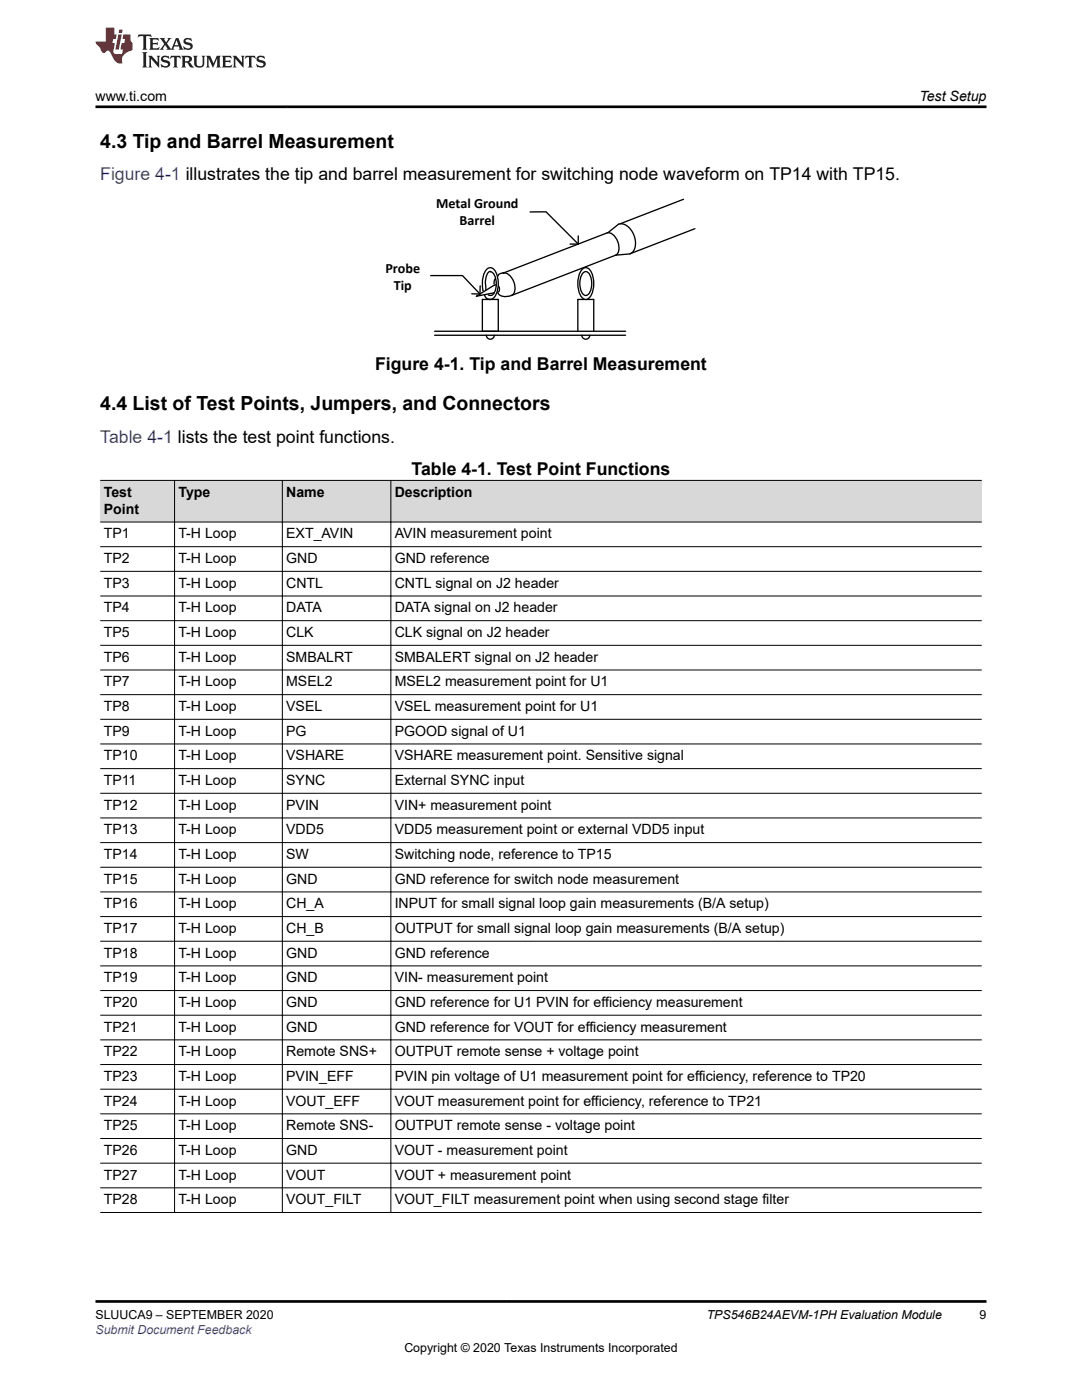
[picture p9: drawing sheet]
<svg xmlns="http://www.w3.org/2000/svg" width="216mm" height="279mm" viewBox="0 0 216 279" stroke-linecap="round" stroke-linejoin="round" font-family="sans-serif">
<defs><g id="words">
<g font-size="3.9">
<text x="20" y="29.5">4.3 Tip and Barrel Measurement</text>
<text x="20" y="81.9">4.4 List of Test Points, Jumpers, and Connectors</text>
</g>
<g font-size="3.5" fill="#00f">
<text x="20" y="36">Figure 4-1 illustrates the tip and barrel measurement for switching node waveform on TP14 with TP15.</text>
<text x="20" y="88.4">Table 4-1 lists the test point functions.</text>
</g>
<g font-size="3.5">
<text x="74.8" y="73.8">Figure 4-1. Tip and Barrel Measurement</text>
<text x="82.1" y="94.7">Table 4-1. Test Point Functions</text>
</g>
<g font-size="2.8">
<text x="19" y="20.2">www.ti.com</text>
<text x="183.5" y="20.2">Test Setup</text>
<text x="87" y="41.5">Metal Ground</text>
<text x="91.7" y="44.8">Barrel</text>
<text x="76.9" y="54.5">Probe</text>
<text x="78.6" y="57.9">Tip</text>
<text x="20.7" y="99.1">Test</text>
<text x="35.6" y="99.1">Type</text>
<text x="57.1" y="99.1">Name</text>
<text x="78.8" y="99.1">Description</text>
<text x="20.7" y="102.5">Point</text>
<text x="20.7" y="107.5">TP1</text>
<text x="35.6" y="107.5">T-H Loop</text>
<text x="57.1" y="107.5">EXT_AVIN</text>
<text x="78.8" y="107.5">AVIN measurement point</text>
<text x="20.7" y="112.4">TP2</text>
<text x="35.6" y="112.4">T-H Loop</text>
<text x="57.1" y="112.4">GND</text>
<text x="78.8" y="112.4">GND reference</text>
<text x="20.7" y="117.3">TP3</text>
<text x="35.6" y="117.3">T-H Loop</text>
<text x="57.1" y="117.3">CNTL</text>
<text x="78.8" y="117.3">CNTL signal on J2 header</text>
<text x="20.7" y="122.2">TP4</text>
<text x="35.6" y="122.2">T-H Loop</text>
<text x="57.1" y="122.2">DATA</text>
<text x="78.8" y="122.2">DATA signal on J2 header</text>
<text x="20.7" y="127.1">TP5</text>
<text x="35.6" y="127.1">T-H Loop</text>
<text x="57.1" y="127.1">CLK</text>
<text x="78.8" y="127.1">CLK signal on J2 header</text>
<text x="20.7" y="132.1">TP6</text>
<text x="20.7" y="137">TP7</text>
<text x="35.6" y="132.1">T-H Loop</text>
<text x="35.6" y="137">T-H Loop</text>
<text x="57.1" y="132.1">SMBALRT</text>
<text x="57.1" y="137">MSEL2</text>
<text x="78.8" y="132.1">SMBALERT signal on J2 header</text>
<text x="78.8" y="137">MSEL2 measurement point for U1</text>
<text x="20.7" y="141.9">TP8</text>
<text x="35.6" y="141.9">T-H Loop</text>
<text x="57.1" y="141.9">VSEL</text>
<text x="78.8" y="141.9">VSEL measurement point for U1</text>
<text x="20.7" y="146.8">TP9</text>
<text x="35.6" y="146.8">T-H Loop</text>
<text x="57.1" y="146.8">PG</text>
<text x="78.8" y="146.8">PGOOD signal of U1</text>
<text x="20.7" y="151.7">TP10</text>
<text x="35.6" y="151.7">T-H Loop</text>
<text x="57.1" y="151.7">VSHARE</text>
<text x="78.8" y="151.7">VSHARE measurement point. Sensitive signal</text>
<text x="20.7" y="156.7">TP11</text>
<text x="20.7" y="161.6">TP12</text>
<text x="35.6" y="156.7">T-H Loop</text>
<text x="35.6" y="161.6">T-H Loop</text>
<text x="57.1" y="156.7">SYNC</text>
<text x="57.1" y="161.6">PVIN</text>
<text x="78.8" y="156.7">External SYNC input</text>
<text x="78.8" y="161.6">VIN+ measurement point</text>
<text x="20.7" y="166.5">TP13</text>
<text x="35.6" y="166.5">T-H Loop</text>
<text x="57.1" y="166.5">VDD5</text>
<text x="78.8" y="166.5">VDD5 measurement point or external VDD5 input</text>
<text x="20.7" y="171.4">TP14</text>
<text x="35.6" y="171.4">T-H Loop</text>
<text x="57.1" y="171.4">SW</text>
<text x="78.8" y="171.4">Switching node, reference to TP15</text>
<text x="20.7" y="176.4">TP15</text>
<text x="35.6" y="176.4">T-H Loop</text>
<text x="57.1" y="176.4">GND</text>
<text x="78.8" y="176.4">GND reference for switch node measurement</text>
<text x="20.7" y="181.3">TP16</text>
<text x="35.6" y="181.3">T-H Loop</text>
<text x="57.1" y="181.3">CH_A</text>
<text x="78.8" y="181.3">INPUT for small signal loop gain measurements (B/A setup)</text>
<text x="20.7" y="186.2">TP17</text>
<text x="20.7" y="191.1">TP18</text>
<text x="35.6" y="186.2">T-H Loop</text>
<text x="35.6" y="191.1">T-H Loop</text>
<text x="57.1" y="186.2">CH_B</text>
<text x="57.1" y="191.1">GND</text>
<text x="78.8" y="186.2">OUTPUT for small signal loop gain measurements (B/A setup)</text>
<text x="78.8" y="191.1">GND reference</text>
<text x="20.7" y="196">TP19</text>
<text x="35.6" y="196">T-H Loop</text>
<text x="57.1" y="196">GND</text>
<text x="78.8" y="196">VIN- measurement point</text>
<text x="20.7" y="201">TP20</text>
<text x="35.6" y="201">T-H Loop</text>
<text x="57.1" y="201">GND</text>
<text x="78.8" y="201">GND reference for U1 PVIN for efficiency measurement</text>
<text x="20.7" y="205.9">TP21</text>
<text x="35.6" y="205.9">T-H Loop</text>
<text x="57.1" y="205.9">GND</text>
<text x="78.8" y="205.9">GND reference for VOUT for efficiency measurement</text>
<text x="20.7" y="210.8">TP22</text>
<text x="20.7" y="215.7">TP23</text>
<text x="35.6" y="210.8">T-H Loop</text>
<text x="35.6" y="215.7">T-H Loop</text>
<text x="57.1" y="210.8">Remote SNS+</text>
<text x="57.1" y="215.7">PVIN_EFF</text>
<text x="78.8" y="210.8">OUTPUT remote sense + voltage point</text>
<text x="78.8" y="215.7">PVIN pin voltage of U1 measurement point for efficiency, reference to TP20</text>
<text x="20.7" y="220.6">TP24</text>
<text x="35.6" y="220.6">T-H Loop</text>
<text x="57.1" y="220.6">VOUT_EFF</text>
<text x="78.8" y="220.6">VOUT measurement point for efficiency, reference to TP21</text>
<text x="20.7" y="225.6">TP25</text>
<text x="35.6" y="225.6">T-H Loop</text>
<text x="57.1" y="225.6">Remote SNS-</text>
<text x="78.8" y="225.6">OUTPUT remote sense - voltage point</text>
<text x="20.7" y="230.5">TP26</text>
<text x="35.6" y="230.5">T-H Loop</text>
<text x="57.1" y="230.5">GND</text>
<text x="78.8" y="230.5">VOUT - measurement point</text>
<text x="20.7" y="235.4">TP27</text>
<text x="35.6" y="235.4">T-H Loop</text>
<text x="57.1" y="235.4">VOUT</text>
<text x="78.8" y="235.4">VOUT + measurement point</text>
<text x="20.7" y="240.3">TP28</text>
<text x="35.6" y="240.3">T-H Loop</text>
<text x="57.1" y="240.3">VOUT_FILT</text>
<text x="78.8" y="240.3">VOUT_FILT measurement point when using second stage filter</text>
</g>
<g font-size="2.5">
<text x="19" y="263.2">SLUUCA9 – SEPTEMBER 2020</text>
<text x="141" y="263.2">TPS546B24AEVM-1PH Evaluation Module</text>
<text x="195.5" y="263.2">9</text>
<text x="80.7" y="269.7">Copyright © 2020 Texas Instruments Incorporated</text>
</g>
<text font-size="2.5" fill="#00f" x="19" y="266.2">Submit Document Feedback</text>
</g></defs>
<path d="M86.7 66.1h38.1M96.3 66.1v-6.3h3.1v6.3M115.3 66.1v-6.3h3.2v6.3" fill="none" stroke="#000" stroke-width=".26"/>
<path d="M116.2 53.7a1 1 0 0 1 1.7 .4 5.2 5.2 0 0 1-.3 5.3 1 1 0 0 1-1.7-.3 5.2 5.2 0 0 1 .3-5.4z" fill-rule="evenodd" fill="#fff"/>
<path d="M116.2 53.7a1 1 0 0 1 1.7 .4 5.2 5.2 0 0 1-.3 5.3 1 1 0 0 1-1.7-.3 5.2 5.2 0 0 1 .3-5.4z" fill="none" stroke="#000" stroke-width=".26"/>
<path d="M116.3 54.5a.8 .8 0 0 1 .8-.3 .8 .8 0 0 1 .6 .7 3.6 3.6 0 0 1-.5 4 .86 .86 0 0 1-1.2-.6 4 4 0 0 1 .3-3.8z" fill-rule="evenodd" fill="#fff"/>
<g fill="none" stroke="#000" stroke-width=".26">
<path d="M136.4 39.8l-12.7 4.9M85.9 55h6.4l3.5 3.7M95.8 57v1.7l-1.7-.1M96.4 58.1a5.3 5.3 0 0 1 .7-4.4 1 1 0 0 1 1.7 .4 5.2 5.2 0 0 1-.3 5.3 1.06 1.06 0 0 1-1.1 .3 1.06 1.06 0 0 1-.7-.9M97.7 59.8h.2M97.8 54.2a1.67 1.67 0 0 1 1.2 1.8 3.2 3.2 0 0 1-.8 2.9l-.3 .1-.5-.2M97.8 54.2h.1M97.8 54.2a2.26 2.26 0 0 0-.9 2.5v1.2M98.8 55.7l-.1 .3-.1 .6M99 56.9h-.3l-3.6 2.2 3.5-.7M99.3 58.3a1.64 1.64 0 0 0 2.1 .8l.7-.1M99.5 57.2a.74 .74 0 0 1-.1 1"/>
<path d="M100.4 54.5l20.7-8a2.13 2.13 0 0 1 2.2 1.7 2.1 2.1 0 0 1-.5 2.7l-20.7 8.1a2.1 2.1 0 0 0 .4-2.8 2.1 2.1 0 0 0-2.1-1.7zM100.5 54.5a1 1 0 0 0-1.1 .6M105.8 42.3h3.2l6.4 6.4M115.4 47.1v1.6h-1.6M116.3 54.5a.8 .8 0 0 1 .8-.3 .8 .8 0 0 1 .6 .7 3.6 3.6 0 0 1-.5 4 .86 .86 0 0 1-1.2-.6 4 4 0 0 1 .3-3.8zM121.3 46.4l2.1-1.6a2.51 2.51 0 0 1 2.8 1.5 3.6 3.6 0 0 1-.1 4.1l-.4 .3-2.8 .2M138.7 45.6l-12.8 5M86.7 66.9h38.1M97 66.9a.79 .79 0 0 0 .8 .8 .79 .79 0 0 0 .8-.8M116.1 66.9a.79 .79 0 0 0 .8 .8 .79 .79 0 0 0 .8-.8"/>
</g>
<g fill="#d8d8d8">
<path d="M20 95.9h175.9v8.3h-175.9z" fill-rule="evenodd"/>
<path d="M20 95.9h14.8v8.2h-14.8z" fill-rule="evenodd"/>
<path d="M34.9 95.9h21.4v8.2h-21.4z" fill-rule="evenodd"/>
<path d="M56.4 95.9h21.5v8.2h-21.5z" fill-rule="evenodd"/>
<path d="M78.1 95.9h117.8v8.2h-117.8z" fill-rule="evenodd"/>
</g>
<g fill="none" stroke="#000" stroke-width=".2">
<path d="M20 95.9h175.9M34.8 95.8v146.2M56.3 95.8v146.2M78 95.8v146.2M20 104.2h175.9M20 109.1h175.9M20 114h175.9M20 118.9h175.9M20 123.9h175.9M20 128.8h175.9M20 133.7h175.9M20 138.6h175.9"/>
<path d="M20 143.6h175.9M20 148.5h175.9M20 153.4h175.9M20 158.3h175.9M20 163.2h175.9M20 168.2h175.9M20 173.1h175.9M20 178h175.9M20 182.9h175.9M20 187.8h175.9M20 192.8h175.9M20 197.7h175.9"/>
<path d="M20 202.6h175.9M20 207.5h175.9M20 212.5h175.9M20 217.4h175.9M20 222.3h175.9M20 227.2h175.9M20 232.1h175.9M20 237.1h175.9M20 242h175.9"/>
</g>
<path d="M27.7 6.9l-.2 .6 .5-.3h.6v.2v2.1l-.2 .4h1l-.2-.4v-2.1v-.2h.5l.5 .3-.1-.6zM29.8 7.6l.2 .4v1.5l-.2 .4h1.9l.1-.6a1.08 1.08 0 0 1-1.3 .2v-.7h.6l.4 .2v-.6l-.4 .2h-.6v-.6l.2-.1a1 1 0 0 1 1 .3l-.1-.6zM31.8 7.6l1 1.2-1 1.1h.9l-.2-.2 .4-.7 .5 .7-.2 .2h1.6l-.2-.2 .1-.4h1l.1 .4-.1 .2h.9l-.2-.3-.8-2h-.5l-1 2.2-.8-1.1 .9-1.1h-.8l.2 .2-.5 .7-.3-.7 .1-.2zM35.2 8l.4 1h-.8zM36.8 7.7a.65 .65 0 0 0-.2 .8 .65 .65 0 0 0 .6 .4l.7 .2 .1 .2a.79 .79 0 0 1-.7 .4 .79 .79 0 0 1-.7-.5l.1 .7 .2-.1a.93 .93 0 0 0 1.1 .1 .93 .93 0 0 0 .4-.9 1.46 1.46 0 0 0-1.2-.6l-.1-.4a1.09 1.09 0 0 1 1.2 .2l-.2-.6-.1 .1-.6-.1zM28.4 10.4l.2 .4v2.3l-.2 .4h1l-.2-.4v-2.3l.2-.4zM29.6 11.1l.2 .4v1.6l-.2 .4h.8l-.3-.4v-1.4l1.7 1.8v-2l.2-.4h-.8l.2 .2 .1 1.2-1.2-1.4zM32.3 11.3a.65 .65 0 0 0-.2 .7 .65 .65 0 0 0 .7 .4l.6 .2 .1 .2a.79 .79 0 0 1-.7 .4 .79 .79 0 0 1-.7-.5l.1 .8 .2-.2a.93 .93 0 0 0 1.1 .1 .93 .93 0 0 0 .4-.9 1.46 1.46 0 0 0-1.2-.6l-.1-.4a1.09 1.09 0 0 1 1.2 .2l-.2-.6-.1 .1-.6-.1zM34.1 11.1l-.1 .7a.63 .63 0 0 1 .7-.4l.1 1.7-.3 .4h1l-.2-.4v-1.7a.66 .66 0 0 1 .8 .4l-.1-.7zM36.2 11.1l.2 .4v1.6l-.2 .4h.9l-.2-.2v-.8h.5l.1 .2a.79 .79 0 0 0 1.2 .7l-1-1a.61 .61 0 0 0 .6-.6 .61 .61 0 0 0-.5-.6zM36.9 11.5l.2-.1a.47 .47 0 0 1 .5 .1 .47 .47 0 0 1 .1 .5l-.2 .2h-.6zM38.5 11.1l.2 .2a2.27 2.27 0 0 0 .4 2 1.04 1.04 0 0 0 1.7-.6v-1.4l.2-.2h-.8l.2 .4v1.2a.6 .6 0 0 1-.6 .5 .6 .6 0 0 1-.6-.5v-1.2l.3-.4zM41.1 11.1l.2 .4v1.6l-.2 .4h.7l-.2-.4v-1.5l.9 1.9 .8-1.9v1.5l-.2 .4h1l-.3-.4v-1.6l.3-.4h-.8l-.7 1.5-.7-1.5zM44.3 11.1l.2 .4v1.6l-.2 .4h1.9l.1-.6a1.09 1.09 0 0 1-1.3 .1v-.6h.6l.4 .2v-.7l-.4 .2h-.6v-.5l.2-.2a1.01 1.01 0 0 1 1 .3l-.1-.6zM46.4 11.1l.3 .4v1.6l-.3 .4h.8l-.2-.4v-1.4l1.6 1.8v-2l.2-.4h-.7l.2 .2v1.2l-1.2-1.4zM49 11.1l-.1 .7a.63 .63 0 0 1 .8-.4v1.7l-.3 .4h1l-.2-.4v-1.7a.66 .66 0 0 1 .8 .4l-.1-.7zM51.4 11.3a.65 .65 0 0 0-.2 .7 .65 .65 0 0 0 .6 .4l.6 .2 .2 .2a.79 .79 0 0 1-.8 .4 .79 .79 0 0 1-.6-.5l.1 .8 .2-.2a.93 .93 0 0 0 1 .1 .93 .93 0 0 0 .5-.9 1.46 1.46 0 0 0-1.3-.6l-.1-.4a1.09 1.09 0 0 1 1.3 .2l-.2-.6-.2 .1-.5-.1z" fill="#231f20"/>
<path d="M21.1 5.5v2.8h-2v.3l.9 1a.95 .95 0 0 0 .9 .9 .59 .59 0 0 1 .6-.3 .59 .59 0 0 1 .5 .3l.4 .8a1.59 1.59 0 0 0 2.1 1.3 1.61 1.61 0 0 1 1-2.2l1-.4-.1-1.5a1.59 1.59 0 0 1-.4-1.6h-1.4l-.2 .9h.5l-.1 .8h-.5l-.2 1v.2l.4 .1-.2 .9h-.6a.73 .73 0 0 1-1.1-.7l.3-1.5h-.5l.2-.8h.5l.2-.9h-.5v-1.4zM23.6 6.9l-.6 3h.7l.6-3zM23.8 5.9l-.1 .7h.7l.1-.7z" fill="#ed1c24"/>
<path d="M19 21.3h177.8M19.1 259.7h177.8" fill="none" stroke="#000" stroke-width=".53"/>
<use href="#words"/>
</svg>
